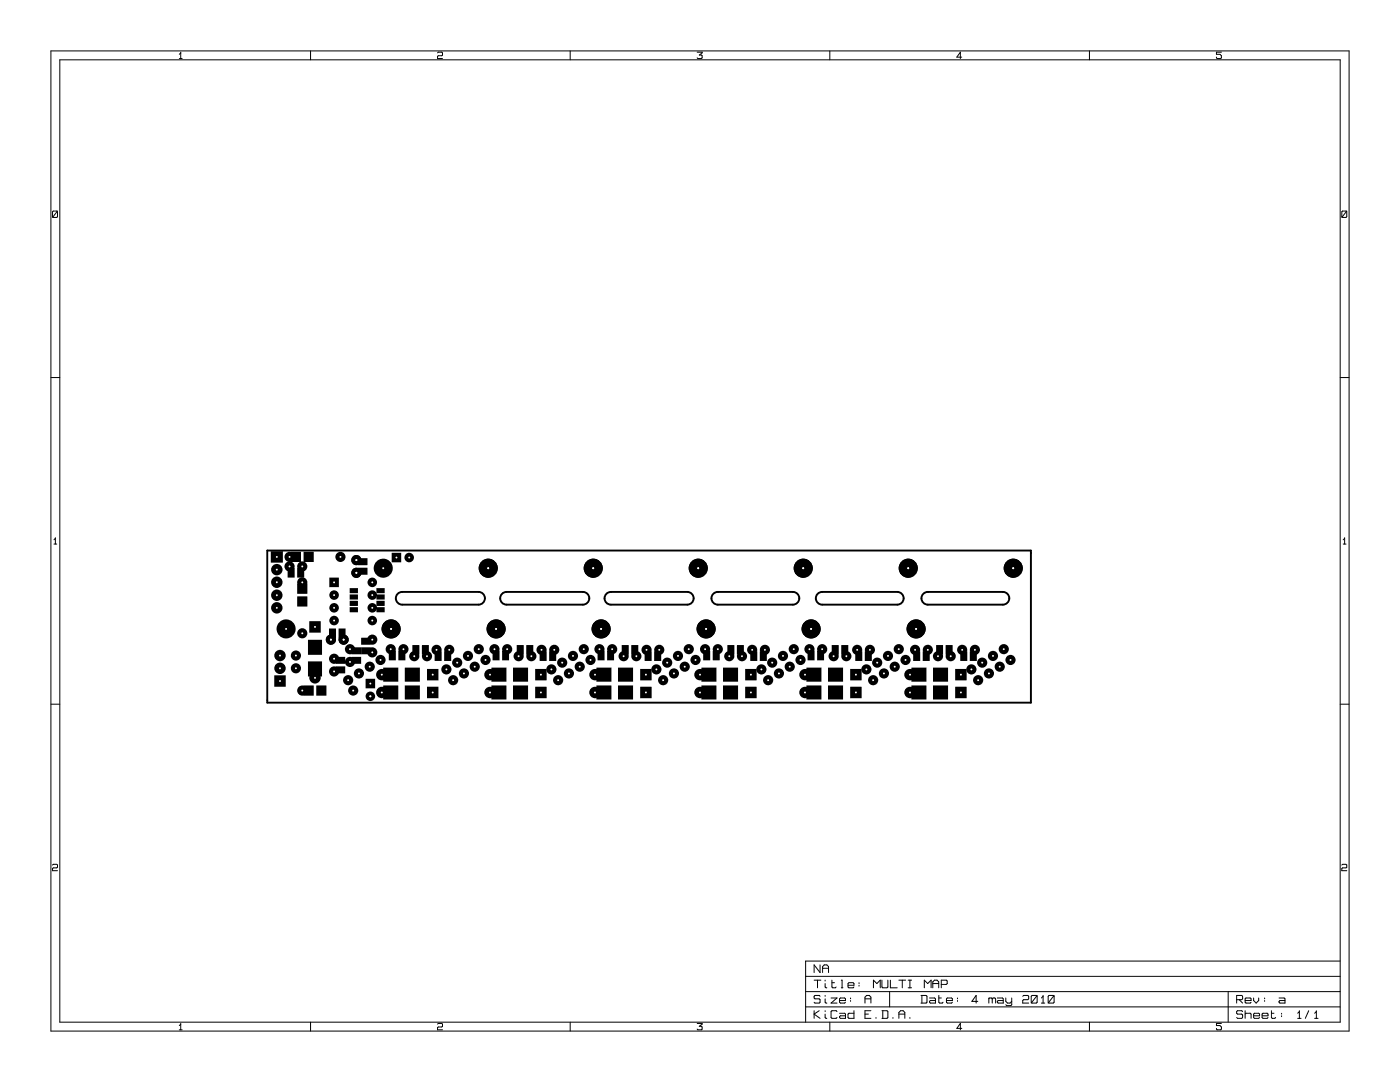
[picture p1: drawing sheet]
<svg xmlns="http://www.w3.org/2000/svg" width="279mm" height="216mm" viewBox="0 0 279 216" stroke-linecap="round" stroke-linejoin="round" font-family="sans-serif">
<g fill="none" stroke="#000" stroke-width=".2">
<path d="M10.2 10.2h259v195.5h-259zM11.9 11.9h255.6v192.1h-255.6zM35.8 11.7h.5M36.1 10.4v1.3M36.1 10.6l-.3 .2M62 10.2v1.7M87.3 10.6l.2-.2h.7l.1 .2v.4l-.1 .1h-.7l-.2 .2v.4h1M113.8 10.2v1.7M139.1 10.4h1v.2l-.5 .4h.4l.1 .1v.4l-.1 .2h-.7l-.2-.2M165.6 10.2v1.7M191.9 11.4h-.9l.7-1v1.3M217.4 10.2v1.7"/>
<path d="M243.8 10.4h-1v.4h.7l.3 .3v.4l-.2 .2h-.7l-.1-.3M10.5 42.3l.1-.2h.7l.2 .2v.9l-.2 .2h-.7l-.1-.2zM11.5 42.1l-1 1.3M267.8 42.3l.1-.2h.7l.2 .2v.9l-.2 .2h-.7l-.1-.2zM268.8 42.1l-1 1.3M10.2 75.3h1.7M267.5 75.3h1.7M10.8 108.6h.5M11 107.3v1.3M11 107.4l-.2 .3M268.1 108.6h.5M268.4 107.3v1.3"/>
<path d="M268.4 107.4l-.3 .3M10.2 140.5h1.7M267.5 140.5h1.7M10.5 172.6l.1-.1h.7l.2 .1v.4l-.2 .2h-.7l-.1 .1v.4h1M267.8 172.6l.1-.1h.7l.2 .1v.4l-.2 .2h-.7l-.1 .1v.4h1M160.8 194.8h106.7M160.8 197.9h106.7M162.5 195.6h1.3M163.2 195.6v1.5M163.7 198.8l-.2-.2h-.9l-.1 .2v.3l.1 .2h.9l.2 .2v.5l-.2 .2h-.9l-.1-.2M163.7 192.5v1.6l-1.2-1.6v1.6M164.2 194.1v-1.2l.3-.4h.5l.4 .4v1.2"/>
<path d="M164.2 193.2h1.2M164.7 199.3v.7l.3 .2M164.7 195.6v.2M164.7 196.3v.6l.3 .2M164.7 198.6v.2M165.9 199.1h1.1l-1.1 1.1h1.1M166 195.6v1.3l.2 .2h.5l.2-.2M166 196.1h.5M167.5 199.6h1.2v-.3l-.1-.2h-.9l-.2 .2v.7l.2 .2h.9l.1-.2M167.9 195.6h.2v1.5M167.9 197.1h.3M169.2 196.6h1.2v-.3l-.1-.2h-.9l-.2 .2v.6l.2 .2h.9l.1-.2"/>
<path d="M169.7 199.1v.2M169.7 199.6v.2M171.4 196.1v.2M171.4 196.6v.2M172.6 199.3h1.2M174.3 197.1v-1.5l.7 .7 .7-.7v1.5M176 195.6v1.3l.2 .2h.8l.2-.2v-1.3M177.5 197.9v3M177.7 195.6v1.5h1.4M179.4 195.6h1.3M180.1 195.6v1.5M181.3 195.6h.6"/>
<path d="M181.3 197.1h.6M181.6 195.6v1.5M183.8 198.6h1l.2 .2v1.2l-.2 .2h-1M184 198.6v1.6M184.5 197.1v-1.5l.6 .7 .7-.7v1.5M185.5 199.1h1l.2 .2v.9h-1l-.2-.2 .2-.4h1M186.2 197.1v-1.2l.3-.3h.5l.3 .3v1.2M186.2 196.3h1.1M187.4 198.6v1.4l.1 .2h.5l.2-.2M187.4 199.1h.5M187.8 196.4h1.1l.1-.1v-.5l-.1-.2h-1.1v1.5M188.9 199.6h1.2v-.3l-.2-.2h-.8l-.2 .2v.7l.2 .2h.8l.2-.2"/>
<path d="M191.1 199.1v.2M191.1 199.6v.2M195.1 199.8h-1.1l.8-1.2v1.6M197.3 199.3l.2-.2h.4l.1 .2M197.3 199.1v1.1M198 199.3l.2-.2h.3l.2 .2v.9M198 199.3v.9M199 199.1h1.1l.1 .2v.9h-1l-.2-.2 .2-.4h1M200.7 199.1v.7l.4 .4h.5l.3-.4M201.9 199.1v1.4l-.2 .2h-.8l-.2-.2M204.1 198.8l.2-.2h.8l.2 .2v.5l-.2 .2h-.8l-.2 .1v.6h1.2M206 198.6h.8l.2 .2v1.2l-.2 .2h-.8l-.2-.2v-1.2z"/>
<path d="M207 198.6l-1.2 1.6M208.2 198.6v1.6M208.2 198.8l-.4 .3M209.2 198.8l.2-.2h.8l.2 .2v1.2l-.2 .2h-.8l-.2-.2zM210.4 198.6l-1.2 1.6M245.1 197.9v6.1M246.8 199.5h1l.2-.2v-.5l-.2-.2h-1v1.6M247.3 199.5l.7 .7M248.5 199.6h1.2v-.3l-.2-.2h-.8l-.2 .2v.7l.2 .2h.8l.2-.2M250.2 199.1v.5l.5 .6 .5-.6v-.5M252.4 199.1v.2M252.4 199.6v.2"/>
<path d="M255.3 199.1h1l.1 .2v.9h-1l-.1-.2 .1-.4h1M267.5 191.8h-106.7v12.2M35.8 205.5h.5M36.1 204.2v1.3M36.1 204.4l-.3 .2M62 204v1.7M87.3 204.4l.2-.2h.7l.1 .2v.4l-.1 .1h-.7l-.2 .2v.4h1M113.8 204v1.7M139.1 204.2h1v.2l-.5 .4h.4l.1 .1v.4l-.1 .2h-.7l-.2-.2M160.8 200.9h106.7M162.5 201.7v1.5M163.5 201.7l-1 .7 1.2 .8"/>
<path d="M164.7 201.7v.1M164.7 202.4v.6l.3 .2M165.6 204v1.7M167 201.8l-.1-.1h-.9l-.1 .1v1.2l.1 .2h.9l.1-.2M167.5 202.2h1.1l.1 .2v.8h-1l-.2-.2 .2-.3h1M170.4 201.7v1.5h-1l-.2-.2v-.6l.2-.2h1M172.6 200.2v-1.2l.4-.4h.5l.3 .4v1.2M172.6 202.4h.7M173.8 201.7h-1.2v1.5h1.2M174.8 203v.2M176 201.7h1l.2 .1v1.2l-.2 .2h-1M176.2 201.7v1.5"/>
<path d="M178.2 203v.2M179.4 203.2v-1.2l.3-.3h.5l.4 .3v1.2M179.4 202.4h1.2M181.6 203v.2M191.9 205.2h-.9l.7-1v1.3M207.8 200.2h.7M217.4 204v1.7M243.8 204.2h-1v.4h.7l.3 .3v.4l-.2 .2h-.7l-.1-.3M248 201.8l-.2-.1h-.8l-.2 .1v.4l.2 .2h.8l.2 .1v.5l-.2 .2h-.8l-.2-.2M248.5 202.4l.2-.2h.8l.2 .2v.8M248.5 201.7v1.5M250.2 202.7h1.2v-.3l-.2-.2h-.8l-.2 .2v.6l.2 .2h.8l.2-.2"/>
<path d="M251.9 202.7h1.2v-.3l-.2-.2h-.9l-.1 .2v.6l.1 .2h.9l.2-.2M253.7 201.7v1.3l.2 .2h.5l.2-.2M253.7 202.2h.5M255.8 202.2v.2M255.8 202.7v.2M259 203.2h.7M259.3 201.7v1.5M259.3 201.8l-.3 .4M261.2 201.7l-.7 1.5M262.4 203.2h.6M262.7 201.7v1.5M262.7 201.8l-.3 .4"/>
</g>
<path d="M53.3 109.9h152.4v30.3h-152.4zM79.5 118.4l.8-.3h15.2a1.27 1.27 0 0 1 1.3 1.3 1.27 1.27 0 0 1-1.3 1.3h-15.2a1.27 1.27 0 0 1-1.2-.9 1.27 1.27 0 0 1 .4-1.4zM100.3 118.4l.8-.3h15.2a1.27 1.27 0 0 1 1.3 1.3 1.27 1.27 0 0 1-1.3 1.3h-15.2a1.27 1.27 0 0 1-1.2-.9 1.27 1.27 0 0 1 .4-1.4zM121.2 118.4l.7-.3h15.3a1.27 1.27 0 0 1 1.2 1.3 1.27 1.27 0 0 1-1.2 1.3h-15.3a1.27 1.27 0 0 1-1.2-.9 1.27 1.27 0 0 1 .5-1.4zM142.5 118.4l.8-.3h14.9a1.27 1.27 0 0 1 1.3 1.3 1.27 1.27 0 0 1-1.3 1.3h-14.9a1.27 1.27 0 0 1-1.3-.9 1.27 1.27 0 0 1 .5-1.4zM163.3 118.4l.8-.3h15a1.27 1.27 0 0 1 1.2 1.3 1.27 1.27 0 0 1-1.2 1.3h-15a1.27 1.27 0 0 1-1.2-.9 1.27 1.27 0 0 1 .4-1.4zM184.4 118.4l.8-.3h15a1.27 1.27 0 0 1 1.2 1.3 1.27 1.27 0 0 1-1.2 1.3h-15a1.27 1.27 0 0 1-1.2-.9 1.27 1.27 0 0 1 .4-1.4z" fill="none" stroke="#000" stroke-width=".38"/>
<g fill="#000">
<circle cx="55.2" cy="116.2" r="1.14"/>
<circle cx="55.2" cy="118.8" r="1.14"/>
<circle cx="55.2" cy="113.7" r="1.14"/>
<circle cx="57.8" cy="111.1" r="1.02"/>
<circle cx="57.8" cy="113" r="1.02"/>
<circle cx="60.3" cy="116.2" r="1.02"/>
<circle cx="60.3" cy="113" r="1.02"/>
<circle cx="66.7" cy="118.7" r=".95"/>
<circle cx="67.9" cy="111.1" r="1.02"/>
<circle cx="71.1" cy="111.8" r="1.02"/>
<circle cx="71.1" cy="114.3" r="1.02"/>
<circle cx="74.3" cy="118.7" r=".95"/>
<circle cx="74.3" cy="116.2" r=".95"/>
<circle cx="76.5" cy="113.4" r="1.91"/>
<circle cx="81.7" cy="111.3" r=".95"/>
<circle cx="97.4" cy="113.4" r="1.91"/>
<circle cx="118.4" cy="113.4" r="1.91"/>
<circle cx="139.3" cy="113.4" r="1.91"/>
<circle cx="160.3" cy="113.4" r="1.91"/>
<circle cx="181.3" cy="113.4" r="1.91"/>
<circle cx="202.2" cy="113.4" r="1.91"/>
<circle cx="55.2" cy="121.3" r="1.14"/>
<circle cx="55.9" cy="130.8" r="1.14"/>
<circle cx="55.9" cy="133.3" r="1.14"/>
<circle cx="57.1" cy="125.5" r="1.91"/>
<circle cx="59.1" cy="133.3" r="1.02"/>
<circle cx="59.1" cy="130.8" r="1.02"/>
<circle cx="60.3" cy="126.4" r="1.02"/>
<circle cx="60.3" cy="137.8" r="1.02"/>
<circle cx="62.9" cy="135.3" r="1.14"/>
<circle cx="66" cy="127.6" r="1.02"/>
<circle cx="66.7" cy="123.8" r=".95"/>
<circle cx="66.7" cy="121.3" r=".95"/>
<circle cx="66.7" cy="131.4" r="1.02"/>
<circle cx="66.7" cy="134" r="1.02"/>
<circle cx="68.6" cy="127.6" r="1.02"/>
<circle cx="69.5" cy="135.7" r="1.02"/>
<circle cx="69.8" cy="132.1" r="1.02"/>
<circle cx="69.8" cy="129.5" r="1.02"/>
<circle cx="70.5" cy="137.8" r="1.02"/>
<circle cx="71.6" cy="134.4" r="1.02"/>
<circle cx="73.8" cy="133" r="1.02"/>
<circle cx="73.9" cy="138.9" r=".95"/>
<circle cx="74.3" cy="123.8" r=".95"/>
<circle cx="74.3" cy="121.3" r=".95"/>
<circle cx="74.3" cy="130.2" r="1.02"/>
<circle cx="74.3" cy="127.6" r="1.02"/>
<circle cx="75.9" cy="131.7" r="1.02"/>
<circle cx="76.2" cy="138.2" r="1.14"/>
<circle cx="76.2" cy="134.6" r="1.14"/>
<circle cx="78" cy="129.5" r="1.02"/>
<circle cx="78.1" cy="125.5" r="1.91"/>
<circle cx="80.5" cy="129.5" r="1.02"/>
<circle cx="82.7" cy="130.9" r="1.02"/>
<circle cx="85.2" cy="130.9" r="1.02"/>
<circle cx="87.1" cy="129.7" r="1.02"/>
<circle cx="89.1" cy="133.6" r="1.02"/>
<circle cx="89.7" cy="129.7" r="1.02"/>
<circle cx="90.4" cy="135.7" r="1.02"/>
<circle cx="91.2" cy="132.2" r="1.02"/>
<circle cx="92.6" cy="134.4" r="1.02"/>
<circle cx="93.4" cy="130.9" r="1.02"/>
<circle cx="94.7" cy="133" r="1.02"/>
<circle cx="95.5" cy="129.5" r="1.02"/>
<circle cx="96.9" cy="131.7" r="1.02"/>
<circle cx="97.8" cy="138.2" r="1.14"/>
<circle cx="97.8" cy="134.6" r="1.14"/>
<circle cx="98.7" cy="129.5" r="1.02"/>
<circle cx="99" cy="125.5" r="1.91"/>
<circle cx="101.2" cy="129.5" r="1.02"/>
<circle cx="103.5" cy="130.9" r="1.02"/>
<circle cx="106" cy="130.9" r="1.02"/>
<circle cx="108.1" cy="129.7" r="1.02"/>
<circle cx="110" cy="133.6" r="1.02"/>
<circle cx="110.6" cy="129.7" r="1.02"/>
<circle cx="111.4" cy="135.7" r="1.02"/>
<circle cx="112.2" cy="132.2" r="1.02"/>
<circle cx="113.5" cy="134.4" r="1.02"/>
<circle cx="114.4" cy="130.9" r="1.02"/>
<circle cx="115.7" cy="133" r="1.02"/>
<circle cx="116.5" cy="129.5" r="1.02"/>
<circle cx="117.9" cy="131.7" r="1.02"/>
<circle cx="118.7" cy="138.2" r="1.14"/>
<circle cx="118.7" cy="134.6" r="1.14"/>
<circle cx="119.6" cy="129.5" r="1.02"/>
<circle cx="120" cy="125.5" r="1.91"/>
<circle cx="122.2" cy="129.5" r="1.02"/>
<circle cx="124.5" cy="130.9" r="1.02"/>
<circle cx="127" cy="130.9" r="1.02"/>
<circle cx="129" cy="129.7" r="1.02"/>
<circle cx="131" cy="133.6" r="1.02"/>
<circle cx="131.6" cy="129.7" r="1.02"/>
<circle cx="132.3" cy="135.7" r="1.02"/>
<circle cx="133.2" cy="132.2" r="1.02"/>
<circle cx="134.5" cy="134.4" r="1.02"/>
<circle cx="135.3" cy="130.9" r="1.02"/>
<circle cx="136.7" cy="133" r="1.02"/>
<circle cx="137.5" cy="129.5" r="1.02"/>
<circle cx="138.8" cy="131.7" r="1.02"/>
<circle cx="139.7" cy="138.2" r="1.14"/>
<circle cx="139.7" cy="134.6" r="1.14"/>
<circle cx="140.7" cy="129.5" r="1.02"/>
<circle cx="140.9" cy="125.5" r="1.91"/>
<circle cx="143.3" cy="129.5" r="1.02"/>
<circle cx="145.5" cy="130.9" r="1.02"/>
<circle cx="148.1" cy="130.9" r="1.02"/>
<circle cx="150.1" cy="129.7" r="1.02"/>
<circle cx="152" cy="133.6" r="1.02"/>
<circle cx="152.7" cy="129.7" r="1.02"/>
<circle cx="153.3" cy="135.7" r="1.02"/>
<circle cx="154.1" cy="132.2" r="1.02"/>
<circle cx="155.5" cy="134.4" r="1.02"/>
<circle cx="156.3" cy="130.9" r="1.02"/>
<circle cx="157.6" cy="133" r="1.02"/>
<circle cx="158.4" cy="129.5" r="1.02"/>
<circle cx="159.8" cy="131.7" r="1.02"/>
<circle cx="160.7" cy="138.2" r="1.14"/>
<circle cx="160.7" cy="134.6" r="1.14"/>
<circle cx="161.5" cy="129.5" r="1.02"/>
<circle cx="161.9" cy="125.5" r="1.91"/>
<circle cx="164.1" cy="129.5" r="1.02"/>
<circle cx="166.4" cy="130.9" r="1.02"/>
<circle cx="168.9" cy="130.9" r="1.02"/>
<circle cx="171.1" cy="129.7" r="1.02"/>
<circle cx="172.9" cy="133.6" r="1.02"/>
<circle cx="173.6" cy="129.7" r="1.02"/>
<circle cx="174.3" cy="135.7" r="1.02"/>
<circle cx="175.1" cy="132.2" r="1.02"/>
<circle cx="176.4" cy="134.4" r="1.02"/>
<circle cx="177.2" cy="130.9" r="1.02"/>
<circle cx="178.6" cy="133" r="1.02"/>
<circle cx="179.4" cy="129.5" r="1.02"/>
<circle cx="180.7" cy="131.7" r="1.02"/>
<circle cx="181.6" cy="138.2" r="1.14"/>
<circle cx="181.6" cy="134.6" r="1.14"/>
<circle cx="182.6" cy="129.7" r="1.02"/>
<circle cx="182.8" cy="125.5" r="1.91"/>
<circle cx="185.2" cy="129.7" r="1.02"/>
<circle cx="187.2" cy="130.9" r="1.02"/>
<circle cx="189.7" cy="130.9" r="1.02"/>
<circle cx="192" cy="129.7" r="1.02"/>
<circle cx="193.9" cy="133.6" r="1.02"/>
<circle cx="194.6" cy="129.7" r="1.02"/>
<circle cx="195.2" cy="135.7" r="1.02"/>
<circle cx="196" cy="132.2" r="1.02"/>
<circle cx="197.4" cy="134.4" r="1.02"/>
<circle cx="198.2" cy="130.9" r="1.02"/>
<circle cx="199.5" cy="133" r="1.02"/>
<circle cx="200.3" cy="129.5" r="1.02"/>
<circle cx="201.7" cy="131.7" r="1.02"/>
</g>
<g fill="none" stroke="#000" stroke-width="2.3" stroke-linecap="butt">
<path d="M54.7 135.9h2.3M62.9 124v2.2M85.2 134.6h2.3M85.2 138.2h2.3M106.8 134.6h2.3M106.8 138.2h2.3M127.8 134.6h2.2M127.8 138.2h2.2M148.7 134.6h2.3M148.7 138.2h2.3M169.7 134.6h2.3M169.7 138.2h2.3"/>
<path d="M190.6 134.6h2.3M190.6 138.2h2.3"/>
</g>
<g fill="none" stroke="#000" stroke-width="2.8" stroke-linecap="butt">
<path d="M62.9 127.7v3M62.9 132v3M76.5 134.6h3M76.5 138.2h3M80.8 134.6h3M80.8 138.2h3M98.1 134.6h3M98.1 138.2h3M102.4 134.6h3M102.4 138.2h3M119 134.6h3M119 138.2h3"/>
<path d="M123.3 134.6h3M123.3 138.2h3M140 134.6h3M140 138.2h3M144.3 134.6h3M144.3 138.2h3M160.9 134.6h3M160.9 138.2h3M165.2 134.6h3.1M165.2 138.2h3.1M181.9 134.6h3M181.9 138.2h3"/>
<path d="M186.2 134.6h3M186.2 138.2h3"/>
</g>
<path d="M58 111.1h2.1M60.3 116.5v2M60.3 119v2M60.6 111.1h2M60.6 137.8h2M63.1 137.8h2.1" fill="none" stroke="#000" stroke-width="2" stroke-linecap="butt"/>
<g fill="none" stroke="#000" stroke-width="1.9" stroke-linecap="butt">
<path d="M57.4 114.3h1.4M59.3 114.3h1.4M66.7 115.3v1.9M72.4 111.4v1.4M72.4 113.3v1.4M78.2 111.3h1.9M65.7 126.4h1.4M67.6 126.4h1.4M67.9 131.1v1.4M67.9 133v1.4M71.1 129.2v1.4M71.1 131.1v1.4"/>
<path d="M73 127.3v1.4M73 129.2v1.4M73.9 135.4v2M77.6 130.8h1.4M79.5 130.8h1.4M82.3 129.7h1.4M84.2 129.7h1.4M86.7 130.9h1.4M88.6 130.9h1.4M98.3 130.8h1.4M100.2 130.8h1.4M103.1 129.7h1.4"/>
<path d="M105 129.7h1.4M107.7 130.9h1.4M109.6 130.9h1.4M119.3 130.8h1.4M121.2 130.8h1.4M124.1 129.7h1.4M126 129.7h1.4M128.7 130.9h1.3M130.6 130.9h1.4M140.3 130.8h1.4M142.2 130.8h1.4M145.2 129.7h1.4"/>
<path d="M147.1 129.7h1.4M149.7 130.9h1.4M151.6 130.9h1.4M161.2 130.8h1.4M163.1 130.8h1.4M166 129.7h1.4M167.9 129.7h1.4M170.7 130.9h1.4M172.6 130.9h1.4M182.2 130.9h1.4M184.2 130.9h1.3M186.8 129.7h1.4"/>
<path d="M188.7 129.7h1.4M191.6 130.9h1.4M193.5 130.9h1.4"/>
</g>
<path d="M55.2 110v2.3" fill="none" stroke="#000" stroke-width="2.4" stroke-linecap="butt"/>
<path d="M70.6 117.3v1.1M70.6 118.6v1M70.6 119.9v1M75.9 117.3v1.1M75.9 118.6v1M75.9 119.9v1M70.6 121.2v1M75.9 121.2v1" fill="none" stroke="#000" stroke-width="1.7" stroke-linecap="butt"/>
<g fill="#fff">
<circle cx="56.8" cy="117.6" r=".19"/>
<circle cx="56.1" cy="128.8" r=".19"/>
<circle cx="73.9" cy="138.9" r=".19"/>
<circle cx="70.9" cy="126" r=".19"/>
<circle cx="181.6" cy="134.6" r=".19"/>
<circle cx="191.8" cy="134.6" r=".19"/>
<circle cx="62.9" cy="135.3" r=".19"/>
<circle cx="62.9" cy="125.1" r=".19"/>
<circle cx="181.6" cy="138.2" r=".19"/>
<circle cx="191.8" cy="138.2" r=".19"/>
<circle cx="160.7" cy="134.6" r=".19"/>
<circle cx="170.8" cy="134.6" r=".19"/>
<circle cx="160.7" cy="138.2" r=".19"/>
<circle cx="170.8" cy="138.2" r=".19"/>
<circle cx="139.7" cy="134.6" r=".19"/>
<circle cx="149.9" cy="134.6" r=".19"/>
<circle cx="139.7" cy="138.2" r=".19"/>
<circle cx="149.9" cy="138.2" r=".19"/>
<circle cx="118.7" cy="134.6" r=".19"/>
<circle cx="128.9" cy="134.6" r=".19"/>
<circle cx="118.7" cy="138.2" r=".19"/>
<circle cx="128.9" cy="138.2" r=".19"/>
<circle cx="97.8" cy="134.6" r=".19"/>
<circle cx="108" cy="134.6" r=".19"/>
<circle cx="97.8" cy="138.2" r=".19"/>
<circle cx="108" cy="138.2" r=".19"/>
<circle cx="76.2" cy="134.6" r=".19"/>
<circle cx="86.4" cy="134.6" r=".19"/>
<circle cx="76.2" cy="138.2" r=".19"/>
<circle cx="86.4" cy="138.2" r=".19"/>
<circle cx="60.3" cy="137.8" r=".19"/>
<circle cx="70.5" cy="137.8" r=".19"/>
<circle cx="60.3" cy="116.2" r=".19"/>
<circle cx="60.3" cy="126.4" r=".19"/>
<circle cx="57.8" cy="111.1" r=".19"/>
<circle cx="67.9" cy="111.1" r=".19"/>
<circle cx="94.7" cy="133" r=".19"/>
<circle cx="92.6" cy="134.4" r=".19"/>
<circle cx="90.4" cy="135.7" r=".19"/>
<circle cx="96.9" cy="131.7" r=".19"/>
<circle cx="97.4" cy="113.4" r=".19"/>
<circle cx="78.1" cy="125.5" r=".19"/>
<circle cx="115.7" cy="133" r=".19"/>
<circle cx="113.5" cy="134.4" r=".19"/>
<circle cx="111.4" cy="135.7" r=".19"/>
<circle cx="117.9" cy="131.7" r=".19"/>
<circle cx="118.4" cy="113.4" r=".19"/>
<circle cx="99" cy="125.5" r=".19"/>
<circle cx="136.7" cy="133" r=".19"/>
<circle cx="134.5" cy="134.4" r=".19"/>
<circle cx="132.3" cy="135.7" r=".19"/>
<circle cx="138.8" cy="131.7" r=".19"/>
<circle cx="139.3" cy="113.4" r=".19"/>
<circle cx="120" cy="125.5" r=".19"/>
<circle cx="157.6" cy="133" r=".19"/>
<circle cx="155.5" cy="134.4" r=".19"/>
<circle cx="153.3" cy="135.7" r=".19"/>
<circle cx="159.8" cy="131.7" r=".19"/>
<circle cx="160.3" cy="113.4" r=".19"/>
<circle cx="140.9" cy="125.5" r=".19"/>
<circle cx="178.6" cy="133" r=".19"/>
<circle cx="176.4" cy="134.4" r=".19"/>
<circle cx="174.3" cy="135.7" r=".19"/>
<circle cx="180.7" cy="131.7" r=".19"/>
<circle cx="181.3" cy="113.4" r=".19"/>
<circle cx="161.9" cy="125.5" r=".19"/>
<circle cx="199.5" cy="133" r=".19"/>
<circle cx="197.4" cy="134.4" r=".19"/>
<circle cx="195.2" cy="135.7" r=".19"/>
<circle cx="201.7" cy="131.7" r=".19"/>
<circle cx="202.2" cy="113.4" r=".19"/>
<circle cx="182.8" cy="125.5" r=".19"/>
<circle cx="73.8" cy="133" r=".19"/>
<circle cx="71.6" cy="134.4" r=".19"/>
<circle cx="69.5" cy="135.7" r=".19"/>
<circle cx="75.9" cy="131.7" r=".19"/>
<circle cx="76.5" cy="113.4" r=".19"/>
<circle cx="57.1" cy="125.5" r=".19"/>
<circle cx="198.2" cy="130.9" r=".19"/>
<circle cx="196" cy="132.2" r=".19"/>
<circle cx="193.9" cy="133.6" r=".19"/>
<circle cx="200.3" cy="129.5" r=".19"/>
<circle cx="177.2" cy="130.9" r=".19"/>
<circle cx="175.1" cy="132.2" r=".19"/>
<circle cx="172.9" cy="133.6" r=".19"/>
<circle cx="179.4" cy="129.5" r=".19"/>
<circle cx="156.3" cy="130.9" r=".19"/>
<circle cx="154.1" cy="132.2" r=".19"/>
<circle cx="152" cy="133.6" r=".19"/>
<circle cx="158.4" cy="129.5" r=".19"/>
<circle cx="135.3" cy="130.9" r=".19"/>
<circle cx="133.2" cy="132.2" r=".19"/>
<circle cx="131" cy="133.6" r=".19"/>
<circle cx="137.5" cy="129.5" r=".19"/>
<circle cx="114.4" cy="130.9" r=".19"/>
<circle cx="112.2" cy="132.2" r=".19"/>
<circle cx="110" cy="133.6" r=".19"/>
<circle cx="116.5" cy="129.5" r=".19"/>
<circle cx="93.4" cy="130.9" r=".19"/>
<circle cx="91.2" cy="132.2" r=".19"/>
<circle cx="89.1" cy="133.6" r=".19"/>
<circle cx="95.5" cy="129.5" r=".19"/>
<circle cx="74.3" cy="130.2" r=".19"/>
<circle cx="74.3" cy="127.6" r=".19"/>
<circle cx="131.6" cy="129.7" r=".19"/>
<circle cx="129" cy="129.7" r=".19"/>
<circle cx="82.7" cy="130.9" r=".19"/>
<circle cx="85.2" cy="130.9" r=".19"/>
<circle cx="101.2" cy="129.5" r=".19"/>
<circle cx="98.7" cy="129.5" r=".19"/>
<circle cx="80.5" cy="129.5" r=".19"/>
<circle cx="78" cy="129.5" r=".19"/>
<circle cx="103.5" cy="130.9" r=".19"/>
<circle cx="106" cy="130.9" r=".19"/>
<circle cx="110.6" cy="129.7" r=".19"/>
<circle cx="108.1" cy="129.7" r=".19"/>
<circle cx="89.7" cy="129.7" r=".19"/>
<circle cx="87.1" cy="129.7" r=".19"/>
<circle cx="55.2" cy="111.1" r=".19"/>
<circle cx="55.2" cy="113.7" r=".19"/>
<circle cx="55.2" cy="116.2" r=".19"/>
<circle cx="55.2" cy="118.8" r=".19"/>
<circle cx="55.2" cy="121.3" r=".19"/>
<circle cx="122.2" cy="129.5" r=".19"/>
<circle cx="119.6" cy="129.5" r=".19"/>
<circle cx="66.7" cy="131.4" r=".19"/>
<circle cx="66.7" cy="134" r=".19"/>
<circle cx="59.1" cy="133.3" r=".19"/>
<circle cx="59.1" cy="130.8" r=".19"/>
<circle cx="60.3" cy="113" r=".19"/>
<circle cx="57.8" cy="113" r=".19"/>
<circle cx="66" cy="127.6" r=".19"/>
<circle cx="68.6" cy="127.6" r=".19"/>
<circle cx="71.1" cy="111.8" r=".19"/>
<circle cx="71.1" cy="114.3" r=".19"/>
<circle cx="173.6" cy="129.7" r=".19"/>
<circle cx="171.1" cy="129.7" r=".19"/>
<circle cx="194.6" cy="129.7" r=".19"/>
<circle cx="192" cy="129.7" r=".19"/>
<circle cx="143.3" cy="129.5" r=".19"/>
<circle cx="140.7" cy="129.5" r=".19"/>
<circle cx="145.5" cy="130.9" r=".19"/>
<circle cx="148.1" cy="130.9" r=".19"/>
<circle cx="164.1" cy="129.5" r=".19"/>
<circle cx="161.5" cy="129.5" r=".19"/>
<circle cx="166.4" cy="130.9" r=".19"/>
<circle cx="168.9" cy="130.9" r=".19"/>
<circle cx="185.2" cy="129.7" r=".19"/>
<circle cx="182.6" cy="129.7" r=".19"/>
<circle cx="187.2" cy="130.9" r=".19"/>
<circle cx="189.7" cy="130.9" r=".19"/>
<circle cx="69.9" cy="129.5" r=".19"/>
<circle cx="69.9" cy="132.1" r=".19"/>
<circle cx="124.5" cy="130.9" r=".19"/>
<circle cx="127" cy="130.9" r=".19"/>
<circle cx="152.7" cy="129.7" r=".19"/>
<circle cx="150.1" cy="129.7" r=".19"/>
<circle cx="66.7" cy="116.2" r=".19"/>
<circle cx="66.7" cy="118.7" r=".19"/>
<circle cx="66.7" cy="121.3" r=".19"/>
<circle cx="66.7" cy="123.8" r=".19"/>
<circle cx="74.3" cy="123.8" r=".19"/>
<circle cx="74.3" cy="121.3" r=".19"/>
<circle cx="74.3" cy="118.7" r=".19"/>
<circle cx="74.3" cy="116.2" r=".19"/>
<circle cx="55.9" cy="130.8" r=".19"/>
<circle cx="55.9" cy="133.3" r=".19"/>
<circle cx="55.9" cy="135.9" r=".19"/>
<circle cx="79.1" cy="111.3" r=".19"/>
<circle cx="81.7" cy="111.3" r=".19"/>
<circle cx="73.9" cy="136.4" r=".19"/>
</g>
</svg>
